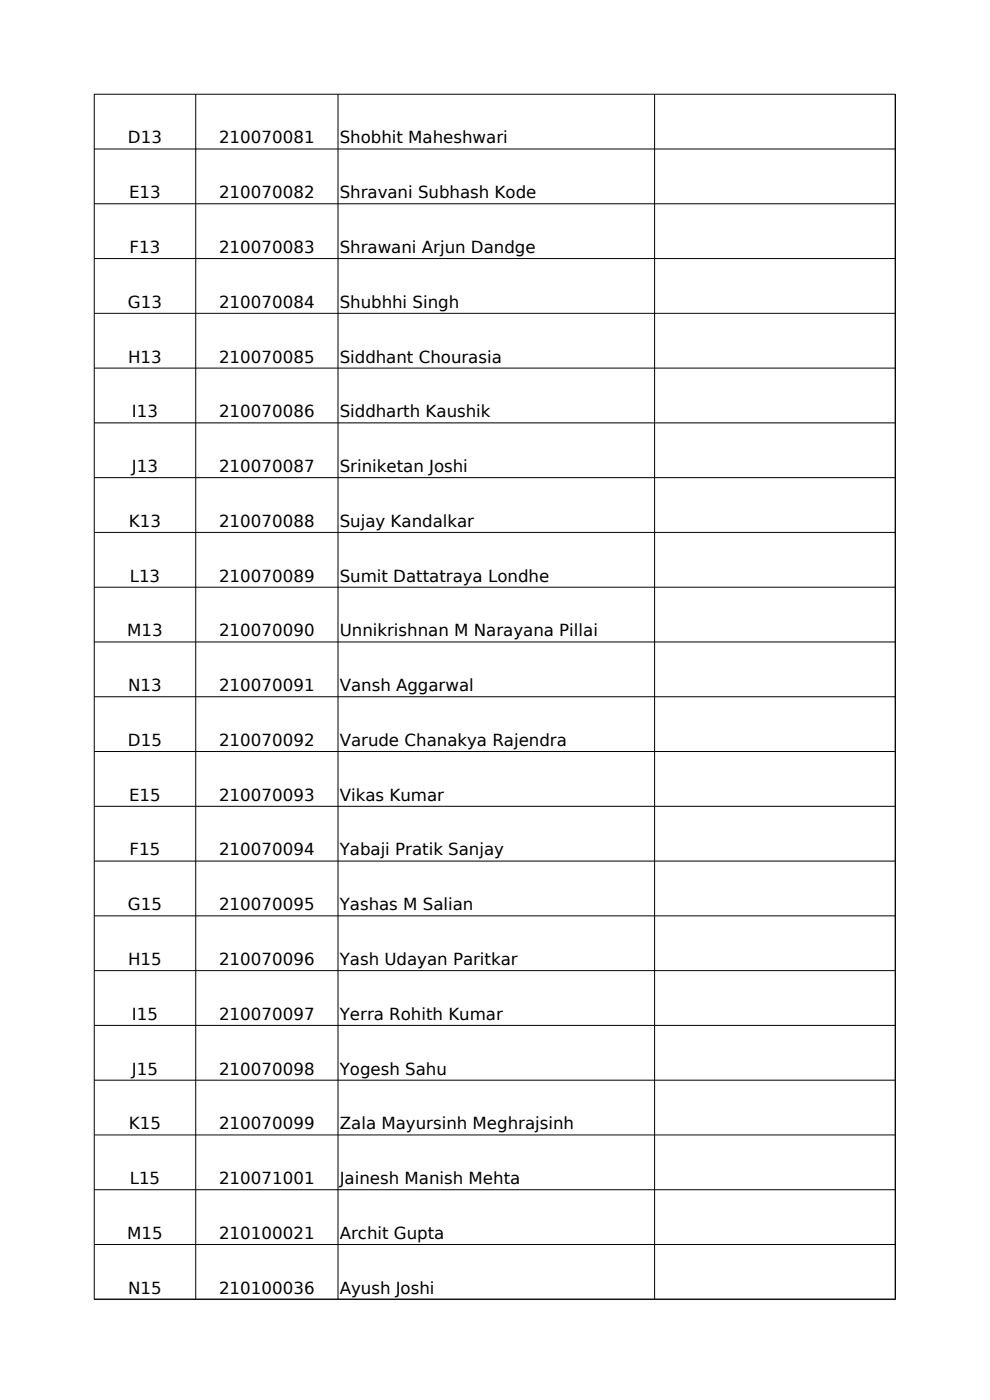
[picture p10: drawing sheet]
<svg xmlns="http://www.w3.org/2000/svg" width="210mm" height="297mm" viewBox="0 0 210 297" stroke-linecap="round" stroke-linejoin="round" font-family="sans-serif">
<defs><g id="words">
<g font-size="3.5">
<text x="27.1" y="30.4">D13</text>
<text x="46.5" y="30.4">210070081</text>
<text x="72.1" y="30.4">Shobhit Maheshwari</text>
<text x="27.4" y="42.1">E13</text>
<text x="46.5" y="42.1">210070082</text>
<text x="72.1" y="42.1">Shravani Subhash Kode</text>
<text x="27.5" y="53.7">F13</text>
<text x="46.5" y="53.7">210070083</text>
<text x="72.1" y="53.7">Shrawani Arjun Dandge</text>
<text x="27.1" y="65.3">G13</text>
<text x="46.5" y="65.3">210070084</text>
<text x="72.1" y="65.3">Shubhhi Singh</text>
<text x="27.2" y="76.9">H13</text>
<text x="46.5" y="76.9">210070085</text>
<text x="72.1" y="76.9">Siddhant Chourasia</text>
<text x="28" y="88.5">I13</text>
<text x="46.5" y="88.5">210070086</text>
<text x="72.1" y="88.5">Siddharth Kaushik</text>
<text x="28" y="100.2">J13</text>
<text x="46.5" y="100.2">210070087</text>
<text x="72.1" y="100.2">Sriniketan Joshi</text>
<text x="27.3" y="111.8">K13</text>
<text x="46.5" y="111.8">210070088</text>
<text x="72.1" y="111.8">Sujay Kandalkar</text>
<text x="27.5" y="123.4">L13</text>
<text x="46.5" y="123.4">210070089</text>
<text x="72.1" y="123.4">Sumit Dattatraya Londhe</text>
<text x="27" y="135">M13</text>
<text x="46.5" y="135">210070090</text>
<text x="72.1" y="135">Unnikrishnan M Narayana Pillai</text>
<text x="27.2" y="146.6">N13</text>
<text x="46.5" y="146.6">210070091</text>
<text x="72.1" y="146.6">Vansh Aggarwal</text>
<text x="27.1" y="158.3">D15</text>
<text x="46.5" y="158.3">210070092</text>
<text x="72.1" y="158.3">Varude Chanakya Rajendra</text>
<text x="27.4" y="169.9">E15</text>
<text x="46.5" y="169.9">210070093</text>
<text x="72.1" y="169.9">Vikas Kumar</text>
<text x="27.5" y="181.5">F15</text>
<text x="46.5" y="181.5">210070094</text>
<text x="72.1" y="181.5">Yabaji Pratik Sanjay</text>
<text x="27.1" y="193.1">G15</text>
<text x="46.5" y="193.1">210070095</text>
<text x="72.1" y="193.1">Yashas M Salian</text>
<text x="27.2" y="204.7">H15</text>
<text x="46.5" y="204.7">210070096</text>
<text x="72.1" y="204.7">Yash Udayan Paritkar</text>
<text x="28" y="216.3">I15</text>
<text x="46.5" y="216.3">210070097</text>
<text x="72.1" y="216.3">Yerra Rohith Kumar</text>
<text x="28" y="228">J15</text>
<text x="46.5" y="228">210070098</text>
<text x="72.1" y="228">Yogesh Sahu</text>
<text x="27.3" y="239.6">K15</text>
<text x="46.5" y="239.6">210070099</text>
<text x="72.1" y="239.6">Zala Mayursinh Meghrajsinh</text>
<text x="27.5" y="251.2">L15</text>
<text x="46.5" y="251.2">210071001</text>
<text x="72.1" y="251.2">Jainesh Manish Mehta</text>
<text x="27" y="262.8">M15</text>
<text x="46.5" y="262.8">210100021</text>
<text x="72.1" y="262.8">Archit Gupta</text>
<text x="27.2" y="274.4">N15</text>
<text x="46.5" y="274.4">210100036</text>
<text x="72.1" y="274.4">Ayush Joshi</text>
</g>
</g></defs>
<g fill="none" stroke="#000" stroke-width=".21">
<path d="M41.5 20v255.7M71.7 20v255.7M138.9 20v255.7M189.9 20v255.7M189.9 20h-169.9v255.7M20 31.6h169.9M20 43.2h169.9M20 54.9h169.9M20 66.5h169.9M20 78.1h169.9M20 89.7h169.9M20 101.3h169.9"/>
<path d="M20 113h169.9M20 124.6h169.9M20 136.2h169.9M20 147.8h169.9M20 159.4h169.9M20 171.1h169.9M20 182.7h169.9M20 194.3h169.9M20 205.9h169.9M20 217.5h169.9M20 229.2h169.9M20 240.8h169.9"/>
<path d="M20 252.4h169.9M20 264h169.9M20 275.6h169.9"/>
</g>
<use href="#words"/>
</svg>
